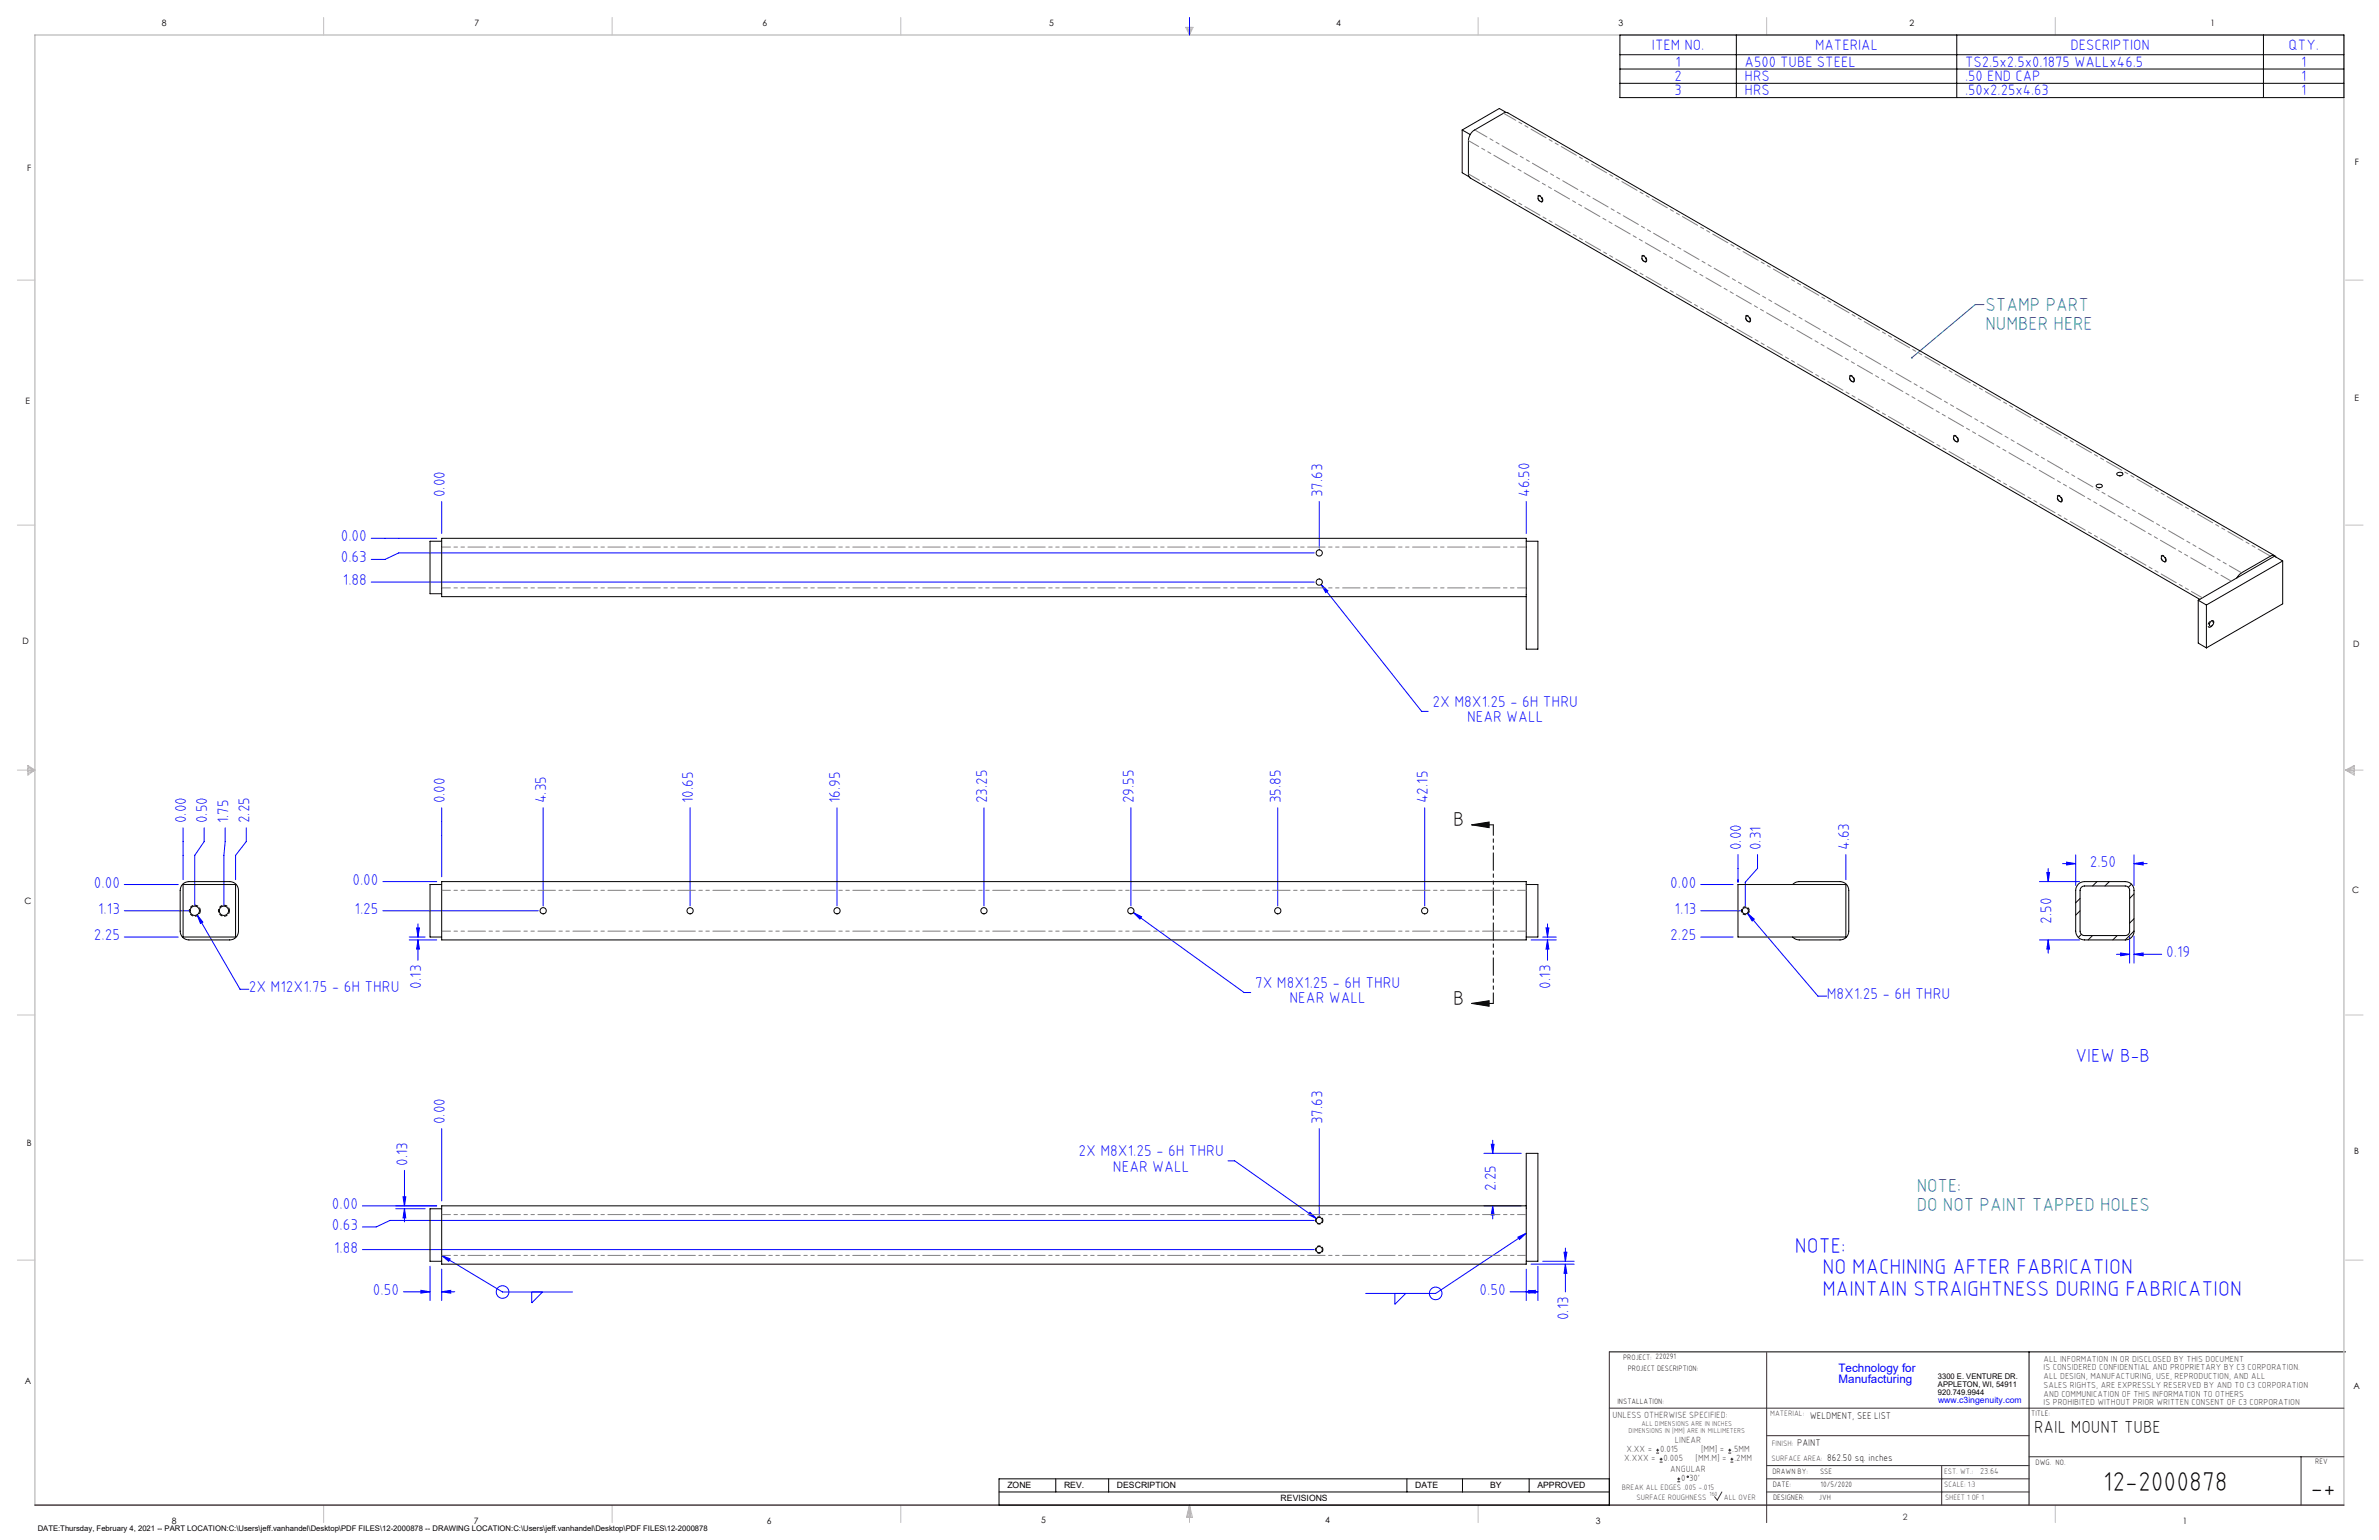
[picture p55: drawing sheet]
<svg xmlns="http://www.w3.org/2000/svg" width="864mm" height="559mm" viewBox="0 0 864 559" stroke-linecap="round" stroke-linejoin="round" font-family="sans-serif">
<defs><g id="words">
<g font-size="9.9">
<text x="763.5" y="541.1">12-2000878</text>
<text x="838.7" y="543.2">-+</text>
</g>
<g font-size="7.8" fill="#00f">
<text x="651.6" y="454.6">NOTE:</text>
<text x="661.6" y="462.4">NO MACHINING AFTER FABRICATION</text>
<text x="661.6" y="470.2">MAINTAIN STRAIGHTNESS DURING FABRICATION</text>
</g>
<g font-size="7.3">
<text x="527.5" y="299.7">B</text>
<text x="527.5" y="364.5">B</text>
</g>
<g font-size="6.8" fill="#008080">
<text x="720.7" y="112.8">STAMP PART</text>
<text x="720.7" y="119.6">NUMBER HERE</text>
<text x="695.8" y="432.5">NOTE:</text>
<text x="695.8" y="439.3">DO NOT PAINT TAPPED HOLES</text>
</g>
<text font-size="6.8" fill="#00f" x="753.4" y="385.4">VIEW B-B</text>
<text font-size="6.3" x="738.4" y="519.9">RAIL MOUNT TUBE</text>
<g font-size="5.7" fill="#00f">
<text x="161.5" y="180.4" transform="rotate(-90 161.5 180.4)">0.00</text>
<text x="480" y="180.4" transform="rotate(-90 480 180.4)">37.63</text>
<text x="555.2" y="180.4" transform="rotate(-90 555.2 180.4)">46.50</text>
<text x="123.7" y="196.5">0.00</text>
<text x="123.7" y="204.1">0.63</text>
<text x="124.5" y="212.3">1.88</text>
<text x="520.1" y="256.4">2X M8X1.25 - 6H THRU</text>
<text x="532.5" y="262.1">NEAR WALL</text>
<text x="161.5" y="291.5" transform="rotate(-90 161.5 291.5)">0.00</text>
<text x="198.3" y="291.5" transform="rotate(-90 198.3 291.5)">4.35</text>
<text x="251.7" y="291.5" transform="rotate(-90 251.7 291.5)">10.65</text>
<text x="305" y="291.5" transform="rotate(-90 305 291.5)">16.95</text>
<text x="358.3" y="291.5" transform="rotate(-90 358.3 291.5)">23.25</text>
<text x="411.7" y="291.5" transform="rotate(-90 411.7 291.5)">29.55</text>
<text x="465" y="291.5" transform="rotate(-90 465 291.5)">35.85</text>
<text x="518.3" y="291.5" transform="rotate(-90 518.3 291.5)">42.15</text>
<text x="67.6" y="298.8" transform="rotate(-90 67.6 298.8)">0.00</text>
<text x="75.3" y="298.8" transform="rotate(-90 75.3 298.8)">0.50</text>
<text x="82.9" y="298.8" transform="rotate(-90 82.9 298.8)">1.75</text>
<text x="90.5" y="298.8" transform="rotate(-90 90.5 298.8)">2.25</text>
<text x="632.1" y="308.5" transform="rotate(-90 632.1 308.5)">0.00</text>
<text x="639.2" y="308.5" transform="rotate(-90 639.2 308.5)">0.31</text>
<text x="671.2" y="308.5" transform="rotate(-90 671.2 308.5)">4.63</text>
<text x="758.6" y="314.5">2.50</text>
<text x="34" y="322.1">0.00</text>
<text x="127.9" y="321">0.00</text>
<text x="606.3" y="322.1">0.00</text>
<text x="35.6" y="331.6">1.13</text>
<text x="128.7" y="331.6">1.25</text>
<text x="607.9" y="331.6">1.13</text>
<text x="744.7" y="335.2" transform="rotate(-90 744.7 335.2)">2.50</text>
<text x="34" y="341.1">2.25</text>
<text x="606.3" y="341.1">2.25</text>
<text x="786.3" y="347.4">0.19</text>
<text x="152.9" y="358.7" transform="rotate(-90 152.9 358.7)">0.13</text>
<text x="455.6" y="358.4">7X M8X1.25 - 6H THRU</text>
<text x="562.9" y="358.7" transform="rotate(-90 562.9 358.7)">0.13</text>
<text x="90.3" y="360.1">2X M12X1.75 - 6H THRU</text>
<text x="468.1" y="364.1">NEAR WALL</text>
<text x="663.2" y="362.6">M8X1.25 - 6H THRU</text>
<text x="161.5" y="407.9" transform="rotate(-90 161.5 407.9)">0.00</text>
<text x="480" y="407.9" transform="rotate(-90 480 407.9)">37.63</text>
<text x="391.5" y="419.5">2X M8X1.25 - 6H THRU</text>
<text x="148" y="423.1" transform="rotate(-90 148 423.1)">0.13</text>
<text x="404" y="425.2">NEAR WALL</text>
<text x="543" y="432.3" transform="rotate(-90 543 432.3)">2.25</text>
<text x="120.5" y="438.7">0.00</text>
<text x="120.5" y="446.3">0.63</text>
<text x="121.3" y="454.5">1.88</text>
<text x="135.4" y="469.8">0.50</text>
<text x="537.1" y="469.8">0.50</text>
<text x="569.4" y="479.1" transform="rotate(-90 569.4 479.1)">0.13</text>
</g>
<g font-size="5.4" fill="#00f">
<text x="599.7" y="18.1">ITEM NO.</text>
<text x="658.9" y="18.1">MATERIAL</text>
<text x="751.6" y="18.1">DESCRIPTION</text>
<text x="830.8" y="18.1">QTY.</text>
<text x="607.9" y="29.4">2</text>
<text x="608.2" y="24.3">1</text>
<text x="633.3" y="24.3">A500 TUBE STEEL</text>
<text x="633.3" y="29.4">HRS</text>
<text x="713.3" y="24.3">TS2.5x2.5x0.1875 WALLx46.5</text>
<text x="713.3" y="29.4">.50 END CAP</text>
<text x="835.3" y="24.3">1</text>
<text x="835.3" y="29.4">1</text>
<text x="607.9" y="34.6">3</text>
<text x="633.3" y="34.6">HRS</text>
<text x="713.3" y="34.6">.50x2.25x4.63</text>
<text x="835.4" y="34.6">1</text>
</g>
<g font-size="4.2" fill="#00f">
<text x="667.4" y="497.7">Technology for</text>
<text x="667.4" y="502">Manufacturing</text>
</g>
<g font-size="3.5">
<text x="657" y="514.9">WELDMENT, SEE LIST</text>
<text x="652.4" y="524.7">PAINT</text>
<text x="663.3" y="530.1">862.50 sq. inches</text>
</g>
<g font-size="3.3" fill="#382c30">
<text x="585.4" y="514.4">UNLESS OTHERWISE SPECIFIED:</text>
<text x="590.4" y="526.8">X.XX =</text>
<text x="602.6" y="526.8">0.015</text>
<text x="608" y="523.6">LINEAR</text>
<text x="617.5" y="526.8">[MM] =</text>
<text x="628.8" y="526.8">.5MM</text>
<text x="589.6" y="530.1">X.XXX =</text>
<text x="603.9" y="530.1">0.005</text>
<text x="606.3" y="534">ANGULAR</text>
<text x="615.5" y="530.1">[MM.M] =</text>
<text x="629.6" y="530.1">.2MM</text>
<text x="610.3" y="537.3">0</text>
<text x="613.2" y="537.3">30'</text>
</g>
<g font-size="3.2">
<text x="58.8" y="9.6">8</text>
<text x="172.3" y="9.5">7</text>
<text x="276.8" y="9.5">6</text>
<text x="380.9" y="9.6">5</text>
<text x="485" y="9.5">4</text>
<text x="587.5" y="9.5">3</text>
<text x="693.1" y="9.5">2</text>
<text x="802.4" y="9.5">1</text>
<text x="854.9" y="59.8">F</text>
<text x="9.9" y="62">F</text>
<text x="9.3" y="146.5">E</text>
<text x="854.7" y="145.5">E</text>
<text x="8.2" y="233.6">D</text>
<text x="854.3" y="234.9">D</text>
<text x="8.9" y="328.1">C</text>
<text x="853.9" y="324.1">C</text>
<text x="9.7" y="415.8">B</text>
<text x="854.6" y="418.6">B</text>
<text x="9" y="502">A</text>
<text x="854.3" y="503.9">A</text>
<text x="62.3" y="552.9">8</text>
<text x="172" y="552.9">7</text>
<text x="278.3" y="552.9">6</text>
<text x="377.9" y="552.8">5</text>
<text x="481" y="552.8">4</text>
<text x="579.3" y="552.8">3</text>
<text x="792.4" y="552.8">1</text>
</g>
<g font-size="3.2" fill="#382c30">
<text x="741.9" y="494.1">ALL INFORMATION IN OR DISCLOSED BY THIS DOCUMENT</text>
<text x="741.9" y="497.3">IS CONSIDERED CONFIDENTIAL AND PROPRIETARY BY C3 CORPORATION.</text>
<text x="741.9" y="500.4">ALL DESIGN, MANUFACTURING, USE, REPRODUCTION, AND ALL</text>
<text x="741.9" y="503.6">SALES RIGHTS, ARE EXPRESSLY RESERVED BY AND TO C3 CORPORATION</text>
<text x="741.9" y="506.8">AND COMMUNICATION OF THIS INFORMATION TO OTHERS</text>
<text x="741.9" y="510">IS PROHIBITED WITHOUT PRIOR WRITTEN CONSENT OF C3 CORPORATION</text>
<text x="718.8" y="534.7">23.64</text>
<text x="690.7" y="551.6">2</text>
</g>
<text font-size="3.1" fill="#00f" x="703.5" y="509.2">www.c3ingenuity.com</text>
<g font-size="3.1">
<text x="365.7" y="540">ZONE</text>
<text x="386.3" y="540">REV.</text>
<text x="405.5" y="540">DESCRIPTION</text>
<text x="464.9" y="544.8">REVISIONS</text>
<text x="513.7" y="540">DATE</text>
<text x="540.9" y="540">BY</text>
<text x="558.1" y="540">APPROVED</text>
</g>
<g font-size="2.8">
<text x="589.2" y="493.3">PROJECT: 220291</text>
<text x="590.9" y="497.3">PROJECT DESCRIPTION:</text>
<text x="703.5" y="500.5">3300 E. VENTURE DR.</text>
<text x="703.5" y="503.3">APPLETON, WI, 54911</text>
<text x="587.1" y="509.6">INSTALLATION:</text>
<text x="703.5" y="506.2">920.749.9944</text>
<text x="737.3" y="513.8">TITLE:</text>
<text x="738.9" y="531.5">DWG. NO.</text>
<text x="840.5" y="531.3">REV</text>
<text x="643.4" y="534.9">DRAWN BY:</text>
<text x="643.5" y="539.7">DATE:</text>
<text x="660.7" y="534.7">SSE</text>
<text x="660.9" y="539.6">10/5/2020</text>
<text x="643.6" y="544.4">DESIGNER:</text>
<text x="660.3" y="544.3">JVH</text>
<text x="13.7" y="555.5">DATE:Thursday, February 4, 2021 -- PART LOCATION:C:\Users\jeff.vanhandel\Desktop\PDF FILES\12-2000878 -- DRAWING LOCATION:C:\Users\jeff.vanhandel\Desktop\PDF FILES\12-2000878</text>
</g>
<g font-size="2.8" fill="#382c30">
<text x="642.6" y="513.8">MATERIAL:</text>
<text x="643.2" y="524.8">FINISH:</text>
<text x="643.1" y="530.1">SURFACE AREA:</text>
<text x="705.7" y="534.7">EST. WT.:</text>
<text x="705.7" y="539.7">SCALE: 1:3</text>
<text x="588.8" y="540.5">BREAK ALL EDGES .005 -.015</text>
<text x="594" y="544.2">SURFACE ROUGHNESS</text>
<text x="625.8" y="544.2">ALL OVER</text>
<text x="706.1" y="544.4">SHEET 1 OF 1</text>
</g>
<g font-size="2.5" fill="#382c30">
<text x="591.2" y="520.1">DIMENSIONS IN [MM] ARE IN MILLIMETERS</text>
<text x="595.9" y="517.3">ALL DIMENSIONS ARE IN INCHES</text>
</g>
<text font-size="2.2" fill="#382c30" x="620.6" y="542.9">160</text>
</g></defs>
<g fill="none" stroke="#000" stroke-width=".36">
<path d="M588 12.7h262.9v22.7h-262.9zM588 19.9h262.9M630.3 12.7v22.7M710.3 12.7v22.7M821.7 12.7v22.7M588 25h262.9M588 30.2h262.9M534.2 299.3h7.9M534.2 299.3l6.4-1v2zM534.2 364.1h7.9M534.2 364.1l6.4-1v2zM584.2 490.5h267.3"/>
<path d="M736.6 490.5v55.6M362.7 536.6h221.5v9.5h-221.5zM383.3 536.6v4.8M402.4 536.6v4.8M510.7 536.6v4.8M530.9 536.6v4.8M555.1 536.6v4.8M362.7 541.4h221.5"/>
</g>
<g fill="none" stroke="#c0c0c0" stroke-width=".36">
<path d="M117.5 6.4v6.3M222.2 6.4v6.3M327 6.4v6.3M430.4 9.9h2.7l-1.3 2.8zM430.9 9.9l.9 2.8M431.2 9.9l.6 2.8M432.1 9.9l-.3 2.8M432.6 9.9l-.8 2.8M536.6 6.4v6.3M641.3 6.4v6.3M746.1 6.4v6.3M6.3 101.6h6.4"/>
<path d="M851.5 101.6h6.3M6.3 190.5h6.4M851.5 190.5h6.3M6.3 279.4h6.4M10.1 277.7l2.6 1.7-2.6 1.9zM10.1 278.2l2.6 1.2M10.1 278.8l2.6 .6M12.7 279.4l-2.6 1.2M12.7 279.4l-2.6 .5M851.5 279.4h6.3M851.5 279.4l3.1 .5M851.5 279.4l3.1 1.2"/>
<path d="M851.5 279.4l3.1-1.7v3.6zM854.6 278.8l-3.1 .6M854.6 278.2l-3.1 1.2M6.3 368.3h6.4M851.5 368.3h6.3M6.3 457.2h6.4M851.5 457.2h6.3M117.5 546.1v6.4M222.2 546.1v6.4M327 546.1v6.4M431.8 546.1v6.4M431.8 546.1l1.1 4.5h-2.2z"/>
<path d="M431.8 546.1l.6 4.5M431.8 546.1l-.9 4.5M431.8 546.1l-.4 4.5M431.8 546.1l.3 4.5M536.6 546.1v6.4M746.1 546.1v6.4"/>
</g>
<path d="M12.7 546.1v-533.4h838.2v533.4" fill="none" stroke="#c0c0c0" stroke-width=".5"/>
<g fill="none" stroke="#00f" stroke-width=".36">
<path d="M431.8 6.4v6.3M134.8 195.3h23.7M160.3 182v11.6M478.9 182v16.9M554 182v11.6M134.8 211.2h342.3M477.1 200.6h-332.4l-4.9 2.4h-5M479.6 212.1l2.4 2.3-.7 .6zM479.6 212.1l36.5 46h2.3M160.3 293.1v25M197.2 293.1v35.6M250.5 293.1v35.6"/>
<path d="M303.8 293.1v35.6M357.2 293.1v35.6M410.5 293.1v35.6M463.8 293.1v35.6M517.2 293.1v35.6M66.5 300.4v18.8M74.1 300.4v5l-3.4 5v18.3M81.7 300.4v5l-.4 5v18.3M89.4 300.4v5l-3.9 5v8.8M139 319.9h19.5M630.9 310.1v10M638 310.1v5l-4.4 5v8.6"/>
<path d="M670.1 310.1v9.1M740.3 319.9h14.6M743 316.6h1l-.5 3.3zM743.5 315.1v4.8M748.7 313.4h4.8M750.2 312.8l3.3 .6-3.3 .5zM753.5 310.2v11.1M774.7 313.4l3.3-.6v1.1zM774.7 310.2v11.1M774.7 313.4h4.7M45.1 330.5h23.8M45.1 321h19.6"/>
<path d="M71.5 332l2.1 2.6-.8 .5zM71.5 332l15.6 27h3.2M139 330.5h56.4M151.2 336.7h1.1l-.6 3.3zM151.7 335.2v4.8M411.4 331.2l3 1.5-.6 .8zM411.4 331.2l40.2 29h2.4M561.2 336.7h1.1l-.5 3.3zM561.8 335.2v4.8M617.4 330.5h14.4M617.4 321h11.7M634.3 331.3l2.5 2.2-.7 .7z"/>
<path d="M634.3 331.3l25.6 30.2h3.2M773.1 339.7v9.8M774.7 339.7v9.8M45.1 340h19.6M148.6 341.1h9.9M148.6 340h5.7M151.7 341.1v7.3M151.7 341.1l.6 3.3h-1.1zM555.8 341.1h9.1M560 340h4.9M561.8 341.1v7.3M561.8 341.1l.5 3.3h-1.1z"/>
<path d="M617.4 340h11.7M740.3 341.1h14.6M743.5 341.1v4.7M743.5 341.1l.5 3.3h-1zM768.3 346.3h4.8M769.8 345.8l3.3 .5-3.3 .5zM774.7 346.3l3.3-.5v1zM774.7 346.3h10M160.3 409.5v26.3M478.9 409.5v31.6M538.7 418.5h13.5M541.3 415.2h1.1l-.5 3.3z"/>
<path d="M541.9 413.7v4.8M131.6 437.6h26.9M143.7 438.6h10.6M146.3 434.3h1l-.5 3.3zM146.8 424.7v12.9M146.8 438.6v4.8M146.8 438.6l.5 3.3h-1zM445.8 421.2h2.4l29.7 21M475.5 439.9l2.4 2.3-2.9-1.5zM538.7 437.6h13.5M541.9 437.6v4.7M541.9 437.6l.5 3.3h-1.1z"/>
<path d="M131.6 453.4h345.5M156.1 459.5v12.4M160.3 455.5l3.1 1.3-.5 .9zM160.3 455.5l22.1 13.3h25.4M477.1 442.8h-335.5l-5 2.4h-5M551 448.9l3-1.4-2.4 2.3zM554 447.5l-32.8 21.8h-25.4M555.8 458.7h15.6M558.3 459.5v12.4M560 457.7h11.4M567.8 454.4h1l-.5 3.3zM568.3 458.7l.5 3.3h-1z"/>
<path d="M568.3 452.9v4.8M568.3 458.7v10.1M146.4 468.7h9.7M152.8 468.2l3.3 .5-3.3 .5zM160.3 468.7l3.3-.5v1zM160.3 460.5v11.4M160.3 468.7h4.8M193 468.8v4l4-4M506.3 469.3v4l4-4M548.2 468.7h10.1M554 468.7l3.3-.5v1zM554 460.5v11.4"/>
<path d="M555 468.2l3.3 .5-3.3 .5z"/>
<circle cx="182.4" cy="468.8" r="2.28"/>
<circle cx="521.2" cy="469.3" r="2.3"/>
</g>
<path d="M584.2 490.5v55.6M641.3 490.7v61.8M584.2 511h266.7M641.3 520.9h95.3M641.3 531.8h95.3M641.3 536.6h95.3M704.8 531.8v14.3M736.6 528.6h114.3M835.3 528.6v17.5M625.1 541.4l-1.7 2.9-1-1.2M641.3 541.4h95.3" fill="none" stroke="#382c30" stroke-width=".36"/>
<path d="M12.7 546.1h838.2" fill="none" stroke="#382c30" stroke-width=".5"/>
<path d="M560.1 72.7l-.1 .3a1.04 1.04 0 0 1-1.2 .1 1.04 1.04 0 0 1-.5-1 .73 .73 0 0 1 .1-1.1 .73 .73 0 0 1 1.1 .3l.6 1.4M597.8 94.4l-.1 .3a1.04 1.04 0 0 1-1.1 .2 1.04 1.04 0 0 1-.6-1 .73 .73 0 0 1 .1-1.1 .73 .73 0 0 1 1.1 .3l.6 1.3M635.5 116.2l-.1 .3a1.04 1.04 0 0 1-1.1 .2 1.04 1.04 0 0 1-.6-1.1 .73 .73 0 0 1 .1-1.1 .73 .73 0 0 1 1.1 .3l.6 1.4M673.2 138v.3a1.04 1.04 0 0 1-1.2 .2 1.04 1.04 0 0 1-.6-1.1 .73 .73 0 0 1 .1-1.1 .73 .73 0 0 1 1.1 .3l.6 1.4M710.9 159.7v.3a1.04 1.04 0 0 1-1.2 .2 1.04 1.04 0 0 1-.6-1 .73 .73 0 0 1 .2-1.1 .73 .73 0 0 1 1 .3l.6 1.3M748.6 181.5v.3a1.04 1.04 0 0 1-1.2 .2 1.04 1.04 0 0 1-.6-1.1 .73 .73 0 0 1 .2-1.1 .73 .73 0 0 1 1 .4l.6 1.3M786.3 203.3v.3a1.04 1.04 0 0 1-1.2 .2 1.04 1.04 0 0 1-.6-1.1 .73 .73 0 0 1 .2-1.1 .73 .73 0 0 1 1 .3l.6 1.4M802.5 227.5l-.3 .1a1.04 1.04 0 0 1-.8-.9 1.04 1.04 0 0 1 .7-1 .73 .73 0 0 1 1-.5 .73 .73 0 0 1 .3 1.1l-.9 1.2M72.7 330.5a2 2 0 0 0-2.9-1.8 2 2 0 0 0-.2 3.4 2 2 0 0 0 3.1-1.4v-.2M83.3 330.5a2 2 0 0 0-2.9-1.8 2 2 0 0 0-.2 3.4 2 2 0 0 0 3.1-1.4v-.2" fill="none" stroke="#000" stroke-width=".36" stroke-dasharray="1.3 .6" stroke-dashoffset=".1" stroke-linecap="butt"/>
<path d="M480.2 442.8a1.33 1.33 0 0 0-1.9-1.1 1.33 1.33 0 0 0-.2 2.2 1.33 1.33 0 0 0 2.1-.9v-.2M480.2 453.4a1.33 1.33 0 0 0-1.9-1.2 1.33 1.33 0 0 0-.2 2.3 1.33 1.33 0 0 0 2.1-.9v-.2" fill="none" stroke="#000" stroke-width=".36" stroke-dasharray="1.3 .6" stroke-dashoffset=".3" stroke-linecap="butt"/>
<path d="M635 330.5a1.43 1.43 0 0 0-2.1-1.3 1.43 1.43 0 0 0-.1 2.4 1.43 1.43 0 0 0 2.2-1v-.1" fill="none" stroke="#000" stroke-width=".36" stroke-dasharray="1.3 .6" stroke-dashoffset="-.1" stroke-linecap="butt"/>
<path d="M720.2 110.5h-3.2l-23 19.3" fill="none" stroke="#008080" stroke-width=".36"/>
<path d="M542.1 299.3v64.8" fill="none" stroke="#000" stroke-width=".36" stroke-dasharray="6.3 1.3 1.3 1.3 1.3 1.3" stroke-dashoffset="2.5"/>
<path d="M693.7 129.6a.34 .34 0 0 1 .5-.1 .34 .34 0 0 1 .1 .5 .34 .34 0 0 1-.5 0l.2-.2-.2 .2z" fill="#008080"/>
<g fill="#00f">
<path d="M551 448.9l3-1.4-2.4 2.3zM160.3 455.5l3.1 1.3-.5 .9z"/>
<path d="M750.2 312.8l3.3 .6-3.3 .5zM774.7 313.4l3.3-.6v1.1z"/>
<path d="M769.8 345.8l3.3 .5-3.3 .5zM774.7 346.3l3.3-.5v1z"/>
<path d="M743.5 341.1l.5 3.3h-1zM743 316.6h1l-.5 3.3z"/>
</g>
<path d="M534.2 299.3l6.4-1v2zM534.2 364.1l6.4-1v2z" fill="#000"/>
<g fill="#00f">
<path d="M555 468.2l3.3 .5-3.3 .5zM554 468.7l3.3-.5v1z"/>
<path d="M411.4 331.2l2.4 2.3 .6-.8zM479.6 212.1l1.7 2.9 .7-.6zM475.5 439.9l-.5 .8 2.9 1.5zM152.8 468.2l3.3 .5-3.3 .5zM160.3 468.7l3.3-.5v1zM71.5 332l1.3 3.1 .8-.5zM634.3 331.3l1.8 2.9 .7-.7z"/>
<path d="M151.7 341.1l.6 3.3h-1.1zM151.2 336.7h1.1l-.6 3.3zM561.8 341.1l.5 3.3h-1.1zM561.2 336.7h1.1l-.5 3.3zM568.3 458.7l.5 3.3h-1zM567.8 454.4h1l-.5 3.3zM541.9 437.6l.5 3.3h-1.1zM541.3 415.2h1.1l-.5 3.3z"/>
<path d="M146.3 434.3h1l-.5 3.3zM146.8 438.6l.5 3.3h-1z"/>
</g>
<g fill="none" stroke="#000" stroke-width=".36">
<path d="M530.8 47.2l2.9 1.6M530.8 47.2v15.5l2.5 1.4M546.7 40.8l-2.4-1.4-13.5 7.8M558.5 71.2a1.28 1.28 0 0 1 1.1 1.9 1.36 1.36 0 0 1-1.1-1.9zM559.6 71.7l.2 .2M596.2 92.9a1.3 1.3 0 0 1 1.1 2 1.41 1.41 0 0 1-1.1-2zM597.3 93.5l.2 .2M633.9 114.7a1.3 1.3 0 0 1 1.1 2 1.38 1.38 0 0 1-1.1-2zM635 115.2l.2 .3M671.5 136.6a1.14 1.14 0 0 1 1.3 .5 1.14 1.14 0 0 1-.1 1.4 1.46 1.46 0 0 1-1.2-1.9zM672.7 137l.2 .3M709.4 158.3a1.27 1.27 0 0 1 1.1 .6 1.27 1.27 0 0 1 0 1.3 1.36 1.36 0 0 1-1.1-1.9z"/>
<path d="M710.4 158.7l.2 .3M761 176.1a1.34 1.34 0 0 1 2.2 .4 1.19 1.19 0 0 1-1.3 .5 1.19 1.19 0 0 1-.9-.9zM761.9 177h.3M768.5 171.8a1.31 1.31 0 0 1 2.1 .3 1.2 1.2 0 0 1-1.2 .6 1.2 1.2 0 0 1-.9-.9zM769.4 172.6h.3M160.3 196.4h-4.2v19h4.2M554 196.4h4.3v39.1h-4.3v-40.2h-393.7v21.2h393.7M747.1 180a1.27 1.27 0 0 1 1.1 .7 1.27 1.27 0 0 1 0 1.3 1.36 1.36 0 0 1-1.1-2zM748.1 180.5l.2 .3M784.8 201.8a1.27 1.27 0 0 1 1.1 .6 1.27 1.27 0 0 1 0 1.4 1.36 1.36 0 0 1-1.1-2zM785.8 202.3l.2 .3M798 217.8l2.9 1.7"/>
<path d="M798 217.8v15.6l2.9 1.7M800.9 219.5v15.6M825.7 201.6l-278.3-160.6-.8-.2-.8 .3-10.5 6.1a4.9 4.9 0 0 0-2.3 3.8v12.1l.2 .9 .5 .6 264.8 152.9M826.2 202.1l-.8-.6-1.2 .3-10.5 6.1-1.7 1.8M828.6 203.6l-3-1.8-27.6 16M828.6 203.6l-27.7 15.9M828.6 203.6v15.5l-27.7 16M802.6 225.4l.6-.2a1.15 1.15 0 0 1 .2 1.3 1.15 1.15 0 0 1-1.2 .7l-.1-.9zM761.2 319.9l-1.6 1.6M765.7 319.9l-1.6 1.6M66.3 320.8l1.1-.7 1.2-.2h14.8a3.1 3.1 0 0 1 3.2 3.2v14.8a3.1 3.1 0 0 1-3.2 3.2h-14.8a3.1 3.1 0 0 1-3.2-3.2v-14.8l.3-1.2zM66.5 321h19v19h-19z"/>
<path d="M160.3 321h-4.2v19h4.2M554 321v-1.1h-393.7v21.2h393.7v-1.1M554 321h4.3v19h-4.3M554 321v19M630.9 321h39.2v19h-39.2zM650.8 321l1.1-.9 1.2-.2h14.8a3.1 3.1 0 0 1 3.2 3.2v14.8a3.1 3.1 0 0 1-3.2 3.2h-14.8l-1.2-.3-1.1-.8M755.1 326l-1.6 1.6M755.1 330.5l-1.6 1.6M755.6 339l-1.1 1.1M755.6 321.9l1.1-.4h14.8a1.57 1.57 0 0 1 1.6 1.6v14.8a1.57 1.57 0 0 1-1.6 1.6h-14.8a1.63 1.63 0 0 1-1.6-1.6v-14.8zM759.6 339.5l-1.6 1.6M768.6 339.5l-1.6 1.6"/>
<path d="M773.7 320.8l-1.1 1.1M774.7 337.9a3.1 3.1 0 0 1-3.2 3.2M774.7 337.9v-14.8a3.1 3.1 0 0 0-3.2-3.2h-14.8a3.2 3.2 0 0 0-3.2 3.2v14.8a3.2 3.2 0 0 0 3.2 3.2h14.8M774.7 333.4l-1.6 1.6M774.7 324.4l-1.6 1.6M774.7 337.9l-3.2 3.2M160.3 438.6h-4.2v19.1h4.2M554 437.6h-393.7v21.1h393.7v-40.2h4.3v39.2h-4.3"/>
<circle cx="478.9" cy="211.2" r="1.13"/>
<circle cx="478.9" cy="200.6" r="1.13"/>
<circle cx="70.7" cy="330.5" r="1.69"/>
<circle cx="81.3" cy="330.5" r="1.69"/>
<circle cx="197.2" cy="330.5" r="1.13"/>
<circle cx="250.5" cy="330.5" r="1.14"/>
<circle cx="303.8" cy="330.5" r="1.13"/>
<circle cx="357.2" cy="330.5" r="1.13"/>
<circle cx="410.5" cy="330.5" r="1.13"/>
<circle cx="463.9" cy="330.5" r="1.13"/>
<circle cx="517.2" cy="330.5" r="1.13"/>
<circle cx="633.6" cy="330.5" r="1.13"/>
<circle cx="478.9" cy="442.8" r="1.13"/>
<circle cx="478.9" cy="453.4" r="1.13"/>
</g>
<path d="M554 198.5h-393.7M554 213.3h-393.7M554 323.1h-393.7M554 337.9h-393.7M554 440.7h-393.7M554 455.5h-393.7" fill="none" stroke="#808080" stroke-width=".36" stroke-dasharray="6.3 1.3 1.3 1.3 1.3 1.3" stroke-dashoffset="3.2"/>
<path d="M813.7 207.8l-278.4-160.7M824.2 201.8l-278.4-160.7" fill="none" stroke="#808080" stroke-width=".36" stroke-dasharray="6.3 1.3 1.3 1.3 1.3 1.3" stroke-dashoffset="1.2"/>
<path d="M810 210.9l-276.9-159.9" fill="none" stroke="#808080" stroke-width=".36" stroke-dasharray="6.3 1.3 1.3 1.3 1.3 1.3" stroke-dashoffset="2.1"/>
<path d="M799.5 216.9l-266.4-153.8" fill="none" stroke="#808080" stroke-width=".36" stroke-dasharray="6.3 1.3 1.3 1.3 1.3 1.3" stroke-dashoffset="1.8"/>
<g fill="none" stroke="#382c30" stroke-width=".36">
<path d="M601.2 527.3h1.1M601.2 526.2h1.1M601.7 525.7v1M602.5 530.5h1M602.5 529.5h1M603 529v1M608.9 537.7h1M608.9 536.6h1M609.4 536.1v1.1M627.4 527.3h1M627.4 526.2h1M627.9 525.7v1"/>
<path d="M628.2 530.5h1M628.2 529.5h1M628.7 529v1"/>
<circle cx="612.7" cy="535.9" r=".27"/>
</g>
<use href="#words"/>
</svg>
